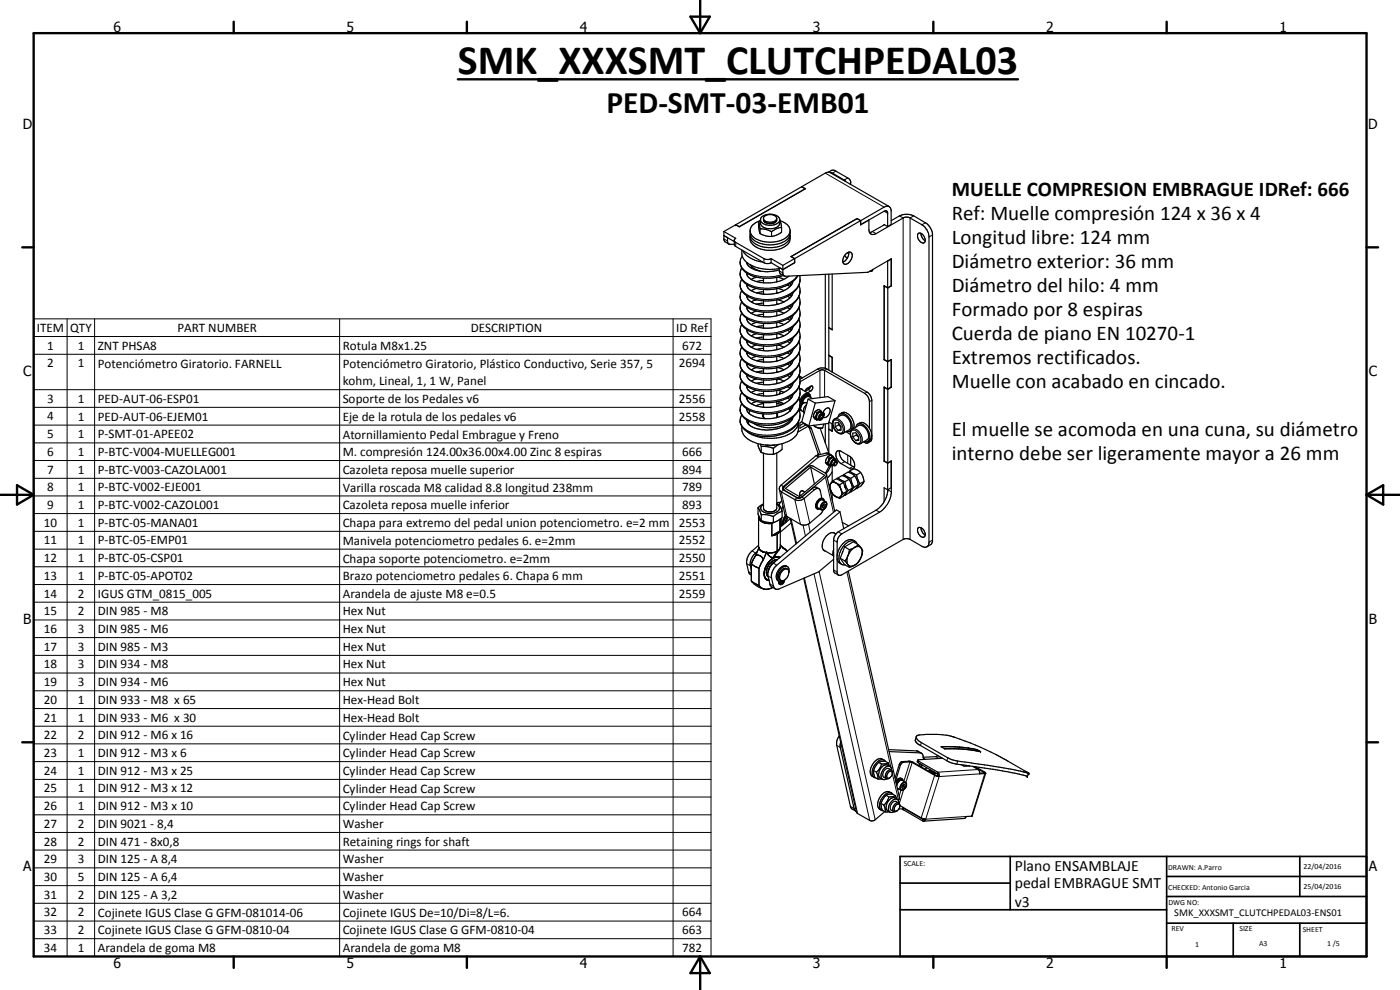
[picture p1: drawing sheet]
<svg xmlns="http://www.w3.org/2000/svg" width="420mm" height="297mm" viewBox="0 0 420 297" stroke-linecap="round" stroke-linejoin="round" font-family="sans-serif">
<defs><g id="words">
<text font-size="12.6" x="137.4" y="22.1">SMK_XXXSMT_CLUTCHPEDAL03</text>
<text font-size="9.4" x="182" y="33.8">PED-SMT-03-EMB01</text>
<g font-size="6.3">
<text x="285.6" y="58.8">MUELLE COMPRESION EMBRAGUE IDRef: 666</text>
<text x="285.6" y="66">Ref: Muelle compresión 124 x 36 x 4</text>
<text x="285.6" y="73.2">Longitud libre: 124 mm</text>
<text x="285.6" y="80.4">Diámetro exterior: 36 mm</text>
<text x="285.6" y="87.6">Diámetro del hilo: 4 mm</text>
<text x="285.6" y="94.8">Formado por 8 espiras</text>
<text x="285.6" y="102">Cuerda de piano EN 10270-1</text>
<text x="285.6" y="109.2">Extremos rectificados.</text>
<text x="285.6" y="116.4">Muelle con acabado en cincado.</text>
<text x="285.6" y="130.8">El muelle se acomoda en una cuna, su diámetro</text>
<text x="285.6" y="138">interno debe ser ligeramente mayor a 26 mm</text>
</g>
<g font-size="4.7">
<text x="304.6" y="261.2">Plano ENSAMBLAJE</text>
<text x="304.6" y="266.6">pedal EMBRAGUE SMT</text>
<text x="304.6" y="272">v3</text>
</g>
<g font-size="4.2">
<text x="34" y="9.6">6</text>
<text x="104" y="9.6">5</text>
<text x="174" y="9.6">4</text>
<text x="244" y="9.6">3</text>
<text x="314" y="9.6">2</text>
<text x="384" y="9.6">1</text>
<text x="6.8" y="38.7">D</text>
<text x="410.6" y="38.7">D</text>
<text x="7" y="112.9">C</text>
<text x="410.8" y="112.9">C</text>
<text x="7" y="187.1">B</text>
<text x="410.8" y="187.1">B</text>
<text x="7" y="261.4">A</text>
<text x="410.8" y="261.4">A</text>
<text x="34" y="290.4">6</text>
<text x="104" y="290.4">5</text>
<text x="174" y="290.4">4</text>
<text x="244" y="290.4">3</text>
<text x="314" y="290.4">2</text>
<text x="384" y="290.4">1</text>
</g>
<g font-size="3.9">
<text x="11" y="99.6">ITEM</text>
<text x="21.1" y="99.6">QTY</text>
<text x="53.2" y="99.6">PART NUMBER</text>
<text x="141.3" y="99.6">DESCRIPTION</text>
<text x="202.9" y="99.7">ID Ref</text>
<text x="14.2" y="104.9">1</text>
<text x="23.3" y="104.9">1</text>
<text x="29.3" y="104.9">ZNT PHSA8</text>
<text x="102.9" y="105">Rotula M8x1.25</text>
<text x="204.7" y="104.9">672</text>
<text x="14.2" y="110.2">2</text>
<text x="23.3" y="110.2">1</text>
<text x="29.3" y="110.3">Potenciómetro Giratorio. FARNELL</text>
<text x="102.9" y="110.3">Potenciómetro Giratorio, Plástico Conductivo, Serie 357, 5</text>
<text x="203.7" y="110.2">2694</text>
<text x="102.9" y="115.7">kohm, Lineal, 1, 1 W, Panel</text>
<text x="14.2" y="120.9">3</text>
<text x="23.3" y="120.9">1</text>
<text x="29.3" y="120.9">PED-AUT-06-ESP01</text>
<text x="102.9" y="120.9">Soporte de los Pedales v6</text>
<text x="203.7" y="120.9">2556</text>
<text x="14.2" y="126.2">4</text>
<text x="14.2" y="131.5">5</text>
<text x="23.3" y="126.2">1</text>
<text x="23.3" y="131.5">1</text>
<text x="29.3" y="126.2">PED-AUT-06-EJEM01</text>
<text x="29.3" y="131.5">P-SMT-01-APEE02</text>
<text x="102.9" y="126.3">Eje de la rotula de los pedales v6</text>
<text x="102.9" y="131.6">Atornillamiento Pedal Embrague y Freno</text>
<text x="203.7" y="126.2">2558</text>
<text x="14.2" y="136.8">6</text>
<text x="23.3" y="136.8">1</text>
<text x="29.3" y="136.8">P-BTC-V004-MUELLEG001</text>
<text x="102.9" y="136.9">M. compresión 124.00x36.00x4.00 Zinc 8 espiras</text>
<text x="204.7" y="136.8">666</text>
<text x="14.2" y="142.1">7</text>
<text x="23.3" y="142.1">1</text>
<text x="29.3" y="142.2">P-BTC-V003-CAZOLA001</text>
<text x="102.9" y="142.2">Cazoleta reposa muelle superior</text>
<text x="204.7" y="142.2">894</text>
<text x="14.2" y="147.4">8</text>
<text x="23.3" y="147.4">1</text>
<text x="29.3" y="147.4">P-BTC-V002-EJE001</text>
<text x="102.9" y="147.5">Varilla roscada M8 calidad 8.8 longitud 238mm</text>
<text x="204.7" y="147.4">789</text>
<text x="14.2" y="152.7">9</text>
<text x="23.3" y="152.7">1</text>
<text x="29.3" y="152.7">P-BTC-V002-CAZOL001</text>
<text x="102.9" y="152.8">Cazoleta reposa muelle inferior</text>
<text x="204.7" y="152.7">893</text>
<text x="13.2" y="158">10</text>
<text x="23.3" y="158">1</text>
<text x="29.3" y="158">P-BTC-05-MANA01</text>
<text x="102.9" y="158.1">Chapa para extremo del pedal union potenciometro. e=2 mm</text>
<text x="203.7" y="158">2553</text>
<text x="13.2" y="163.4">11</text>
<text x="23.3" y="163.4">1</text>
<text x="29.3" y="163.4">P-BTC-05-EMP01</text>
<text x="102.9" y="163.4">Manivela potenciometro pedales 6. e=2mm</text>
<text x="203.7" y="163.4">2552</text>
<text x="13.2" y="168.7">12</text>
<text x="13.2" y="174">13</text>
<text x="23.3" y="168.7">1</text>
<text x="23.3" y="174">1</text>
<text x="29.3" y="168.7">P-BTC-05-CSP01</text>
<text x="29.3" y="174">P-BTC-05-APOT02</text>
<text x="102.9" y="168.8">Chapa soporte potenciometro. e=2mm</text>
<text x="203.7" y="168.7">2550</text>
<text x="203.7" y="174">2551</text>
<text x="13.2" y="179.3">14</text>
<text x="23.3" y="179.3">2</text>
<text x="29.3" y="179.3">IGUS GTM_0815_005</text>
<text x="102.9" y="174.1">Brazo potenciometro pedales 6. Chapa 6 mm</text>
<text x="102.9" y="179.4">Arandela de ajuste M8 e=0.5</text>
<text x="203.7" y="179.3">2559</text>
<text x="13.2" y="184.6">15</text>
<text x="23.3" y="184.6">2</text>
<text x="29.3" y="184.6">DIN 985 - M8</text>
<text x="102.9" y="184.6">Hex Nut</text>
<text x="13.2" y="189.9">16</text>
<text x="23.3" y="189.9">3</text>
<text x="29.3" y="189.9">DIN 985 - M6</text>
<text x="102.9" y="189.9">Hex Nut</text>
<text x="13.2" y="195.2">17</text>
<text x="23.3" y="195.2">3</text>
<text x="29.3" y="195.2">DIN 985 - M3</text>
<text x="102.9" y="195.2">Hex Nut</text>
<text x="13.2" y="200.6">18</text>
<text x="23.3" y="200.6">3</text>
<text x="29.3" y="200.6">DIN 934 - M8</text>
<text x="102.9" y="200.5">Hex Nut</text>
<text x="13.2" y="205.9">19</text>
<text x="23.3" y="205.9">3</text>
<text x="29.3" y="205.9">DIN 934 - M6</text>
<text x="102.9" y="205.9">Hex Nut</text>
<text x="13.2" y="211.2">20</text>
<text x="23.3" y="211.2">1</text>
<text x="29.3" y="211.2">DIN 933 - M8 x 65</text>
<text x="102.9" y="211.2">Hex-Head Bolt</text>
<text x="13.2" y="216.5">21</text>
<text x="13.2" y="221.8">22</text>
<text x="23.3" y="216.5">1</text>
<text x="23.3" y="221.8">2</text>
<text x="29.3" y="216.5">DIN 933 - M6 x 30</text>
<text x="29.3" y="221.8">DIN 912 - M6 x 16</text>
<text x="102.9" y="216.6">Hex-Head Bolt</text>
<text x="102.9" y="221.9">Cylinder Head Cap Screw</text>
<text x="13.2" y="227.1">23</text>
<text x="23.3" y="227.1">1</text>
<text x="29.3" y="227.1">DIN 912 - M3 x 6</text>
<text x="102.9" y="227.2">Cylinder Head Cap Screw</text>
<text x="13.2" y="232.5">24</text>
<text x="23.3" y="232.5">1</text>
<text x="29.3" y="232.5">DIN 912 - M3 x 25</text>
<text x="102.9" y="232.5">Cylinder Head Cap Screw</text>
<text x="13.2" y="237.7">25</text>
<text x="23.3" y="237.7">1</text>
<text x="29.3" y="237.7">DIN 912 - M3 x 12</text>
<text x="102.9" y="237.8">Cylinder Head Cap Screw</text>
<text x="13.2" y="243.1">26</text>
<text x="23.3" y="243.1">1</text>
<text x="29.3" y="243.1">DIN 912 - M3 x 10</text>
<text x="102.9" y="243.2">Cylinder Head Cap Screw</text>
<text x="13.2" y="248.4">27</text>
<text x="23.3" y="248.4">2</text>
<text x="29.3" y="248.4">DIN 9021 - 8,4</text>
<text x="102.9" y="248.5">Washer</text>
<text x="13.2" y="253.7">28</text>
<text x="23.3" y="253.7">2</text>
<text x="29.3" y="253.7">DIN 471 - 8x0,8</text>
<text x="102.9" y="253.8">Retaining rings for shaft</text>
<text x="13.2" y="259">29</text>
<text x="23.3" y="259">3</text>
<text x="29.3" y="259">DIN 125 - A 8,4</text>
<text x="102.9" y="259.1">Washer</text>
<text x="13.2" y="264.3">30</text>
<text x="13.2" y="269.7">31</text>
<text x="23.3" y="264.3">5</text>
<text x="23.3" y="269.7">2</text>
<text x="29.3" y="264.3">DIN 125 - A 6,4</text>
<text x="29.3" y="269.7">DIN 125 - A 3,2</text>
<text x="102.9" y="264.4">Washer</text>
<text x="102.9" y="269.7">Washer</text>
<text x="13.2" y="275">32</text>
<text x="23.3" y="275">2</text>
<text x="29.3" y="275">Cojinete IGUS Clase G GFM-081014-06</text>
<text x="102.9" y="275.1">Cojinete IGUS De=10/Di=8/L=6.</text>
<text x="204.7" y="275">664</text>
<text x="13.2" y="280.3">33</text>
<text x="23.3" y="280.3">2</text>
<text x="29.3" y="280.3">Cojinete IGUS Clase G GFM-0810-04</text>
<text x="102.9" y="280.3">Cojinete IGUS Clase G GFM-0810-04</text>
<text x="204.7" y="280.3">663</text>
<text x="13.2" y="285.6">34</text>
<text x="23.3" y="285.6">1</text>
<text x="29.3" y="285.7">Arandela de goma M8</text>
<text x="102.9" y="285.7">Arandela de goma M8</text>
<text x="204.7" y="285.6">782</text>
</g>
<text font-size="3.1" x="352.4" y="275">SMK_XXXSMT_CLUTCHPEDAL03-ENS01</text>
<g font-size="2.4">
<text x="271.2" y="259.7">SCALE:</text>
<text x="350.6" y="260.9">DRAWN: A.Parro</text>
<text x="391.2" y="260.6">22/04/2016</text>
<text x="350.6" y="267">CHECKED: Antonio Garcia</text>
<text x="391.2" y="266.7">25/04/2016</text>
<text x="350.6" y="271.4">DWG NO:</text>
<text x="351.6" y="279.3">REV</text>
<text x="372" y="279.4">SIZE</text>
<text x="391" y="279.6">SHEET</text>
<text x="358.7" y="284.1">1</text>
<text x="377.9" y="283.8">A3</text>
<text x="398.3" y="283.8">1 /5</text>
</g>
</g></defs>
<g fill="none" stroke="#000" stroke-width=".35">
<path d="M240.6 56l1 .6-19.7 11.4-1.1-.6M240.6 56l1.1 .6-19.8 11.4-1.1-.6M248.6 51.7l1.2-.6 1.1 .3 4 2.3 .4 .7v1M248.7 51.7l18.2 10.3M253.8 54.5l-.3-.4-3.7-2.2-.8-.2-1.1 .1-27.1 15.6M255.3 54.8l-.2 .4M217.2 69.5v2.4l.3 .6 1.2 .7M217.2 69.5l3.6 2-.4 .4v1.6l.4 .5 8.7 5 1.1 .1 .8-.3M220.4 72.5l-3.2-1.8 1.1 .6v1.3l.3 .6 1.8 .1M220.4 72.3l.4 .4 8.7 5 1.1 .2 .8-.3M220.8 67.4l-3.6 2.1M222.6 75a4.7 4.7 0 0 0 3.9 5.1 13.9 13.9 0 0 0 7.4 .5"/>
<path d="M222.7 76.8a3.9 3.9 0 0 0 2.6 5.8l.5 .2a14.4 14.4 0 0 0 9.3-.1M222.9 75.2a7.7 7.7 0 0 0 6 3.5M224.1 78.7a2.41 2.41 0 0 0 1.4 1.7M224.2 78.8l-.1 .1M225.1 79.4l.9 .9 1.2 .7M225.2 70.4a3.9 3.9 0 0 0 3.6 4.4 7.5 7.5 0 0 0 8-2.1l.3-1.8M227.7 66.5l.4 2.2M227.7 66.5v1.4l.4 2.2M228.1 66.2a3.7 3.7 0 0 0-3 4.2 5 5 0 0 0 4.8 3 7.7 7.7 0 0 0 6.8-2l.3-.7 .1-1.5M228.1 68.7l1.7 .1 1.8 .7M228.1 70.1a6.9 6.9 0 0 0 3.5 .9M228.1 68.7v1.4"/>
<path d="M228.2 66.2l-.5 .3M228.2 66.1a3.1 3.1 0 0 0 3.9 1.4l.8-.2a1.49 1.49 0 0 0 1.1-1.2M228.5 65.2a3.9 3.9 0 0 1 5.5 .4v1.4a3.1 3.1 0 0 1-4.1 1.5 2.04 2.04 0 0 1-1.6-2.9zM229.4 64.9a2.4 2.4 0 0 1 3.7 .6 1.77 1.77 0 0 1-2.5 1.6 1.33 1.33 0 0 1-1.3-.7 1.33 1.33 0 0 1 .1-1.5zM231.4 77.6l3.5 2M231.4 78.8l3.5 2.1M231.4 77.6v1.2M231.6 69.5v1.5M233.1 65.5a2.39 2.39 0 0 1-4 .2M234 66l.2 .3M234.2 66.3l.4 1.9M234.2 66.3a3.3 3.3 0 0 1 2.8 3.5 5.5 5.5 0 0 1-5.3 2.8 6.7 6.7 0 0 1-6.4-2.5l-.2-.7"/>
<path d="M234.6 68.2l-1.5 .4-1.5 .9M234.6 68.2v1.4l-1.2 .8-1.8 .6M234.9 79.6v2.5l.5 .7M237.1 70.4a2.95 2.95 0 0 1-2.1 3.1 8.3 8.3 0 0 1-9.5-1.4l-.4-1M237.4 77h.1M237.4 77l1.1 .6M238.5 78.8h.1M238.5 77.6l-3.6 2M238.5 77.6v1.2l-3.6 2.1M238.5 77.6l19.8-11.4v1.2l2.5-1.4v2.8a1.33 1.33 0 0 0 .6 1.4 1.33 1.33 0 0 0 1.5-.1l8.6-4.9 1.4 .1 3.8 2.1a5.1 5.1 0 0 1 2.1 3.4v92.2l-.3 .7-.3 .3M238.5 78.8l-3.6 2.1M238.5 77.6v1.2"/>
<path d="M253.5 76.6l.8 .9M253.8 76.2a1.09 1.09 0 0 1 1.6-.4 1.09 1.09 0 0 1 .2 1.6 1.94 1.94 0 0 1-2.4 1.7 2.21 2.21 0 0 1 .6-2.9zM254.4 75.8l.3 .4M254.7 75.7v.5M254.7 76.2l-.2 .9a2.44 2.44 0 0 1-1.6 1.6M257.2 65.6l1.1 .6M257.2 65.6l-19.8 11.4 1.1 .6M258.3 67.4h.1M258.3 67.4l7-4 .6-.2 .5 .6v4.2M258.3 66.2v1.2M265.3 67.4l1.1 .6M265.4 67.4l-4.4 2.4"/>
<path d="M266.3 78.3l.1 .1M266.4 78.4v30.1M266.9 62l.6 1v4.4l-1.1 .6M266.9 62l-.8-.2-.8 .3-7 4.1M267.4 77.7l-1 .7M267.5 66.2l2.4-1.4a5 5 0 0 1 4.3 0l3.5 2a5 5 0 0 1 2.2 3.3v92.2l-.5 1-1.2 .7M275.5 70.1a1.48 1.48 0 0 1 2.1 1.4v1a1.03 1.03 0 0 1-1 .4 1.03 1.03 0 0 1-.8-.8l-.4-1.1zM276.4 70l.5 1.5 .8 .7M222.6 80.4a3.7 3.7 0 0 0 1.8 5.1M222.6 83.8a3.6 3.6 0 0 0 1.5 5M222.6 87.2a3.8 3.8 0 0 0 2.1 5.3 13.5 13.5 0 0 0 12.4-.6M222.6 90.6a3.8 3.8 0 0 0 2.4 5.4l.4 .2a13.8 13.8 0 0 0 9.6 .1l2.1-1.1"/>
<path d="M222.6 94a3.8 3.8 0 0 0 2.1 5.2 13.5 13.5 0 0 0 10.7 .3l1.7-.8M222.6 97.4a3.8 3.8 0 0 0 2.4 5.4l.4 .2a13.7 13.7 0 0 0 9.6 0l2.1-1M224.1 88.7l.3 .9 1.1 1M224.1 82.3l.1 .2a4 4 0 0 0 2.7 2 11.5 11.5 0 0 0 9.9-1.7M224.1 82v.3M224.1 85.3l.3 1.1 1.1 .8M224.1 92.1a2.25 2.25 0 0 0 1.4 1.9M224.1 95.5a3.4 3.4 0 0 0 3.1 2.6l1.9 .3M224.1 98.9a2.33 2.33 0 0 0 1.4 1.9M224.1 88.8a10.4 10.4 0 0 0 5 1.5M224.4 92.3l-.3 .2M224.4 82.1l-.3 .2"/>
<path d="M224.4 85.5l-.3 .2M224.4 88.9l-.3 .2M224.4 95.7l-.3 .1M224.4 99.1l-.3 .1M224.4 85.5l1.6 .8 3.1 .6M225.5 87.2a8.3 8.3 0 0 0 3.6 1.1M225.5 94l1.7 .7 1.9 .3M225.5 80.4l1.5 .7M225.8 80.2l-.3 .2M227 96.7l-1.5 .7M227 93.3l-1.5 .7M227 89.9l-1.5 .7"/>
<path d="M227 86.5l-1.5 .7M227 83.1l-1.5 .7M227.2 81l1 .4M227.3 81l-.3 .1M229.1 83.5v1.4M229.1 86.9v1.4M229.1 90.3v1.4M229.1 93.6v1.4M229.1 97v1.4M229.1 84.2l-2.1 .3M229.1 87.5l-2.1 .4M229.1 90.9l-2.1 .4"/>
<path d="M229.1 94.3l-2.1 .4M229.1 97.7l-2.1 .3M233.1 90l-4 .3M233.1 83.2v1.4M233.1 86.6v1.4M233.1 90v1.4M233.1 93.4v1.3M233.1 96.8v1.3M233.1 84.4l.4 .1M233.1 87.8l.4 .1M233.1 91.2l.4 .1M233.1 94.6l.4 .1"/>
<path d="M233.1 98h.4M233.5 96.7l1.8 .7M233.5 93.3l1.8 .7M233.5 89.9l1.8 .7M233.5 86.5l1.8 .7M233.5 83.1l1.8 .7M233.9 80.9a11.4 11.4 0 0 1-6.9 .2M234.9 80.9l-1-.6 .1 1.6 1.4 .9M235.4 82.8l25.1-1.1 7-4.1v8.2M236.3 85.5l.8 .4M236.3 88.9l.8 .4M236.3 92.3l.8 .4"/>
<path d="M236.3 95.7l.8 .4M236.3 99.1l.8 .4M237.1 98.6l.4 .5M237.1 95.2l.4 .5M237.1 91.9l.4 .4M237.1 88.5l.4 .4M237.1 85.1l.4 .4M238 91.2a6.4 6.4 0 0 1-4.8 3.5l-1.3 .3h-2.8M238 98a6.6 6.6 0 0 1-5.1 3.6l-3.8 .3M238 94.6a6.1 6.1 0 0 1-4.8 3.5l-1.6 .3h-2.5M238 87.8a6.5 6.5 0 0 1-5.1 3.6 10.8 10.8 0 0 1-7.4-.8M238 84.4a6.8 6.8 0 0 1-5.8 3.7l-3.1 .2"/>
<path d="M238.1 87.8l-2.2 1.4-2.8 .8M239.5 82.7a9.6 9.6 0 0 1-7 4l-3.4 .2M239.8 95.7a4.5 4.5 0 0 1 0 3.3M239.8 85.5a5.1 5.1 0 0 1-2.7 6.4M239.8 88.9a5.1 5.1 0 0 1-2.7 6.3M239.8 92.3a4.5 4.5 0 0 1 0 3.3M239.8 99.1a5.3 5.3 0 0 1-2.7 6.4M239.8 95.6a6.9 6.9 0 0 1-2.7 3.1M239.8 99a6.6 6.6 0 0 1-2.7 3M240 82.7a5.1 5.1 0 0 1-1.9 5.1M247.7 82.3v28.2M248.7 98.3l1.1 .6"/>
<path d="M248.7 82.3v24.3l1.1 .6v4.4M249.8 82.2v16.8l-1-.7M261.9 80.8l-.3 .6-.5-.1M267.5 85.8h.1M267.5 85.8l-1.1 .6-1.1-.6v22.1M267.5 85.8l-1.1 .6-1-.6v22.1l1 .6M222.6 100.8a3.5 3.5 0 0 0 1.4 4.8 10.5 10.5 0 0 0 5 1.6l4-.2 2-.5 2.1-1M222.6 104.2a4.1 4.1 0 0 0 2.8 5.6 14 14 0 0 0 11.7-1M222.6 107.6a3.5 3.5 0 0 0 1.7 5 13 13 0 0 0 10.7 .6l2.1-1M222.6 111a3.8 3.8 0 0 0 2.1 5.2 13.5 13.5 0 0 0 12.4-.6M222.6 114.3a3.8 3.8 0 0 0 2.4 5.5l.4 .1a13.8 13.8 0 0 0 9.6 .1l2.1-1M222.6 117.7a3.8 3.8 0 0 0 2.1 5.3 13.5 13.5 0 0 0 10.7 .2l1.3-.6"/>
<path d="M224.1 102.3a4 4 0 0 0 4 2.8l1 .1M224.1 105.7a3.7 3.7 0 0 0 3.4 2.7l1.6 .2M224.1 109.1a2.17 2.17 0 0 0 1.4 1.9M224.1 112.5a3.4 3.4 0 0 0 2.5 2.4l2.5 .5M224.1 115.9a3.9 3.9 0 0 0 3.7 2.7l1.3 .2M224.1 119.3a2.31 2.31 0 0 0 1.4 1.9M224.4 102.5l-.3 .2M224.4 105.9l-.3 .1M224.4 109.3l-.3 .1M224.4 112.6l-.3 .2M224.4 116l-.3 .2M224.4 119.4l-.3 .2"/>
<path d="M225.5 111l1.1 .5 2.5 .5M225.5 100.8l1.1 .5 2.5 .6M227 117.1l-1.5 .6M227 113.7l-1.5 .6M227 110.3l-1.5 .7M227 106.9l-1.5 .7M227 103.5l-1.5 .7M227 100.1l-1.5 .7M229.1 100.5v1.4M229.1 103.8v1.4M229.1 107.2v1.4M229.1 110.6v1.4"/>
<path d="M229.1 114v1.4M229.1 117.4v1.4M229.1 101.1l-2.1 .3M229.1 104.5l-2.1 .3M229.1 107.9l-2.1 .3M229.1 111.3l-2.1 .3M229.1 114.7l-2.1 .3M229.1 118.1l-2.1 .3M233.1 100.2v1.3M233.1 103.5v1.4M233.1 107v1.3M233.1 110.4v1.3"/>
<path d="M233.1 113.7v1.4M233.1 117.1v1.4M233.1 101.4h.4M233.1 104.8h.4M233.1 108.2h.4M233.1 111.5l.4 .1M233.1 114.9l.4 .1M233.1 118.3l.4 .1M233.4 113.7l-.3 .4M233.5 117.1l1.8 .6M233.5 113.7l1.8 .6M233.5 110.3l1.8 .7"/>
<path d="M233.5 106.9l1.8 .7M233.5 103.5l1.8 .7M233.5 100.1l1.8 .7M233.9 118.3l-2 .4-2.8 .1M234.3 117.3l-.5 1M235.1 117.6l-.2 .3M236.3 102.5l.8 .4M236.3 105.9l.8 .4M236.3 109.3l.8 .4M236.3 112.6l.8 .5M236.3 116l.8 .5M236.3 119.4l.8 .5"/>
<path d="M237.1 119l.4 .4M237.1 115.6l.4 .4M237.1 112.2l.4 .4M237.1 108.8l.4 .5M237.1 105.5l.4 .4M237.1 102l.4 .5M237.4 116.1l-.5 .3M238 101.3a6.7 6.7 0 0 1-5.4 3.7l-2.1 .3-1.4-.1M238 118.3a6.1 6.1 0 0 1-4.8 3.5l-1.6 .4h-2.5M238 114.9a5.9 5.9 0 0 1-4.1 3.4M238 111.5l-.2 .6a7.5 7.5 0 0 1-5.2 3.1l-3.5 .2M238 108.1a6.8 6.8 0 0 1-5.8 3.8l-3.1 .1"/>
<path d="M238 104.8a6.2 6.2 0 0 1-4.4 3.4l-2.4 .4h-2.1M239.8 112.6a5.1 5.1 0 0 1-2.7 6.4M239.8 119.4a5.5 5.5 0 0 1-3.5 6.8 14.1 14.1 0 0 1-9.7 1l-1.9-.8M239.8 102.5a5.2 5.2 0 0 1-2.7 6.3M239.8 105.9a5.2 5.2 0 0 1-2.7 6.3M239.8 109.3a5.1 5.1 0 0 1-2.7 6.3M239.8 116a5.2 5.2 0 0 1-3.1 6.6M239.8 112.7l1 .6M240.1 113.8l5.3-3.1a2.78 2.78 0 0 1 2.8 0l12 6.9a3.2 3.2 0 0 1 1.5 2.5v11.4l-.2 .7-1 .7M240.1 114.6l6-3.5 .8-.1 12.6 7a3.2 3.2 0 0 1 1.4 2.5v8M240.2 116.6h-.2M240.2 116.6l.7 .4"/>
<path d="M240.2 116.6h.1M240.2 116.6l2.6 1.5M240.7 113.4l-.7 .1M242.5 119.8l-1.9 6.8 2.1 1.2M242.5 119.8l6-.8 2.1 1.2M242.5 119.8l2.2 1.1M242.6 116.3l-.1 .7M242.8 118.1l.4 .8M242.8 118.1a2.47 2.47 0 0 0-2.8 2.2M243 118.7l-.4-.3a2.62 2.62 0 0 0-2.2 3.3M243 118.7l.2 .2M243 118.7l-.4-.1a2.77 2.77 0 0 0-2 2.9"/>
<path d="M243.2 118.8l-.3-.4a2.2 2.2 0 0 0-2.6 2.3l.1 1.1M243.2 116l-.4 .8-1.2 .7 .5-.9 1.2-.7 .6 .1v.6a2.07 2.07 0 0 1-1.6 1.3M243.2 118.9l.2 .5M243.8 119.6l-1-.6a1.92 1.92 0 0 0-1.9 2.1M248.7 106.7v4.3M248.7 106.7l1.1 .6M248.8 106.6l-.1 .1M265.3 107.9l1.1 .6M265.4 116.2v22.1l1 .6M265.4 116.2h.1M265.4 116.2l1 .6M265.4 107.9h-.1"/>
<path d="M266.4 108.5v8.3M266.4 116.8l-1.1-.7v22.3M266.4 108.5l1.1-.6v8.3M266.4 116.8v22.1M267.4 116.2h.1M267.4 107.9l-1 .6M267.5 116.1l-1.1 .7M267.5 116.2l-1.1 .6M222.6 121.2a3.7 3.7 0 0 0 2.1 5.2M224.1 122.7l.1 .6 .6 .7 1.8 1.1 2.5 .5 3.1-.1a9.3 9.3 0 0 0 5-2.3M224.1 126a3.8 3.8 0 0 0 3.7 2.8 10.2 10.2 0 0 0 9.8-2.8M224.4 122.8l-.3 .2"/>
<path d="M224.6 126.4l.1 1M225.1 123.2l-.4 .8M225.5 121.2l1.4 .6 2.2 .4M227 120.5l-1.5 .7M227.5 133.1v.8l1 1.9M228.2 133.3l.3 .7M228.5 134v1.8M228.5 135.8l1.8 .5h1.8M228.5 134h1.8l1.8 .5M229 124.2l-.1 .8 .8 .6M229.1 120.8v1.4M229.1 124.2v1"/>
<path d="M229.1 121l-2.2 .8M229.9 133.5l2.2 .1M232.1 133.6h.1M232.1 134.5v1.8M232.6 133.5l-.5 .1M233.1 135.9v16.5a1.53 1.53 0 0 1-1.5 1.2l-1.3-.1-.8-.3-.4-.5v-16.7M233.1 120.5v1.4M233.1 124v1.2M233.1 124l.3 .6-.4 .7M233.1 121l1.5 .5M233.1 135.9l-1 .4M233.5 120.4l.9 .4"/>
<path d="M233.7 120.5v.7M233.8 133.3l-1.7 1.2M234.4 120.8l.9 .4M234.4 120.8v.6M234.7 133.1v1.7l-1.6 1.1M234.9 120.9l-.1 .4M236.7 122.7l.4 .5M237.1 122.4l.4 .4M237.4 125.6a7.8 7.8 0 0 1-7.7 2.7l-2.2-.6-1.4-.7M237.6 125.4v.6M238 125.1l-.4 .9M238 121.7l-.8 1.5"/>
<path d="M239.6 127a6.5 6.5 0 0 1-5.8 4.3 12.4 12.4 0 0 1-9.6-1.8M239.6 126.6v2.5a6.2 6.2 0 0 1-5.1 4.1 11.5 11.5 0 0 1-11.2-2.5l-.6-1.2-.1-1.6M239.8 122.8a5.7 5.7 0 0 1-3.9 7l-3.3 1-3.6 .2a7.4 7.4 0 0 1-6.8-3.9 3.5 3.5 0 0 1 .4-2.6M240 122.2l-.1 1.1M240.1 121.8l.2 .3-.3-.1M240.6 126.5l-.5 .4v1.6l1.7-1M241.1 127l.7 .4M241.1 126.9v.1M241.1 127l-1 .7M241.5 127.1l.3 .4M241.8 127.5l1 .7 2.9 8.3M242.1 121.5a2.12 2.12 0 0 0-.8 2.5"/>
<path d="M242.2 121a1.44 1.44 0 0 0-1.7 .5 1.44 1.44 0 0 0 .1 1.7l.6 .4M242.2 127.5l1.3 1.2 2.7 7.7M242.5 127.9l-3.1 1.8M244.1 125l.5 .8 .5 .2 .5-.1M244.1 125l.4 .3M244.3 127.6l.8 .7a1.98 1.98 0 0 0 1.8 0M244.5 125.3l.6 .7M244.6 123.5l-.5 1.5M244.6 123.5l.5 .3M244.7 120.9l-2 6.9M244.9 136.7l-10.5 8.9a1.18 1.18 0 0 0 .1 2l4 2.3a2.61 2.61 0 0 0 2.8-.3l3.4-2.8 .5-.2h.6M244.9 136.7l.7 .4"/>
<path d="M245.1 123.8l-.6 1.5M245.6 136.1l-.2 .5M245.6 137.1l-10.5 8.9-.2 .6 .3 .4 4.4 2.5 .9-.2 3.7-3.1h.7l.9 .4M246.2 128.5l2.6 7.6M246.2 124.5l.3-.1a.72 .72 0 0 1 .4 .8 .72 .72 0 0 1-.7 .5 .68 .68 0 0 1 0-1.2zM246.2 123.1l.6 .8M246.2 123.1l-1.1 .7M246.2 123.1l-.4-.2-1.2 .6M246.5 124.5h.2a.65 .65 0 0 1 0 .7 .65 .65 0 0 1-.6 .3v-.6zM246.9 124a1.82 1.82 0 0 1 1.8-1.6 1.77 1.77 0 0 1 .1 1.9 1.77 1.77 0 0 1-1.7 .9M246.9 124a1.33 1.33 0 0 0-1 2.1M246.9 128.3h.1"/>
<path d="M246.9 124l.3 .2M247 123.8l.3 .2M247 124l-.5-.3a1.3 1.3 0 0 0-1.2 2l.6 .3M247.2 124.2v.2M247.2 127.3l-.3 1M247.2 124.4a1.52 1.52 0 0 1-1.3 1.7M247.3 124l.1 .2M247.3 124l-.2 .2M247.4 124.2l-.2 .2M247.4 124.2l-.2 .6M247.7 127.2v5.7M247.7 138.7l1.1 1"/>
<path d="M247.7 138.7l.5 .2M248.2 138.9l.6 .8M248.3 137.2l-.6 1.5M248.3 137.2l.5 .3M248.7 126.8v1.9l1.1 .6M248.7 128.8v7M248.8 128.8h-.1M248.8 126.6l1.1 .7M248.8 137.5l-.6 1.4M249 139.7l-1.3 2.3M249.2 139.6l-.4 .1M249.3 136.4l-.9-.5h-.4l-3.1 .8"/>
<path d="M249.4 139.6l-1.5 2.5M249.4 139.6h.7M249.6 136.7l-.7-.4-3.3 .8M249.8 127.2v2.2l-1.1-.6M249.8 139.8v4.6M249.9 136.8l.6 .8M249.9 136.8l-1.1 .7M249.9 136.8a1.31 1.31 0 0 0-1.6 .4M250.2 125.9l2.2-1.3a2.77 2.77 0 0 1 2.9 2.3 1.89 1.89 0 0 1-.4 2l-2.3 1.3-1-.3-.7-.5-.8-1.2-.2-1.6zM250.3 139.7h.4M250.6 120.2l-1.9 6.8-6 .8M250.6 120.2l-5.9 .7"/>
<path d="M250.6 137.7l-.5-.3a1.31 1.31 0 0 0-1.1 2l.5 .3M250.6 128.1v-1.2l.9-.1 .9 1.1v1.2l-.9 .1M250.6 128.1l.9 1.1M250.6 137.7a1.39 1.39 0 0 0-1.2 1.9M250.6 137.7l.3 .6M250.8 139.6l-.1 .1M250.9 138.4a.92 .92 0 0 0-.6 1.3M250.9 138.4l.3 .1v.4l-.6 .8M251.1 138.4l-.6-.3a.85 .85 0 0 0-.8 1.3l.6 .3M251.2 135.5l.3-.2h.7l2.7 1.6a2.91 2.91 0 0 1 1.3 3.6l-.6 .3-.4-.1-2.8-1.6a2.91 2.91 0 0 1-1.2-3.6zM251.2 138.8l-.1-.2a.63 .63 0 0 0-.6 .4 .63 .63 0 0 0 .1 .7M251.2 138.8v.1"/>
<path d="M251.5 125.1a1.4 1.4 0 0 1 1.1-1.1 1.4 1.4 0 0 1 1.4 .6 4.1 4.1 0 0 1 1.6 4.3M251.7 127.5l.7 .7M251.7 127.5l-1.1 .6M251.7 127.1v.4M252 135.3a3.1 3.1 0 0 0 1.5 3.2l2.9 1.6M252.1 124.2a2.32 2.32 0 0 1 3.5 1.3 3.7 3.7 0 0 1 .5 3.1M252.4 128.7l-.9 .5M253.9 129.5l1.3 .8M255.3 137.2v2.4M255.3 129.2l-.5 .3-.8-.1M255.3 129.2l-.2 .2M255.5 129l2.2-1.4a2.92 2.92 0 0 1 3 3l-.1 .8-.2 .5-2.1 1.2a2.51 2.51 0 0 1-3-2.2v-1.6"/>
<path d="M255.5 129l-.2 .3M255.9 131.1v-1.1l.9-.2 .9 1.2v1.1l-.9 .1M255.9 131.1l.9 1.1M256.9 128.1a1.44 1.44 0 0 1 1.2-1.1 1.44 1.44 0 0 1 1.5 .8 3.6 3.6 0 0 1 1 4.5l-.7 .3-.5-.1M257 130.5l.7 .8M257 130.5l-1.1 .6M257.1 130.2l-.1 .3M257.5 127.2a2.29 2.29 0 0 1 3.4 1.2 2.49 2.49 0 0 1-.5 4M257.7 131.7l-.9 .5M259.2 132.6l.8 .4 .5-.2M260.9 132.1l-.4 .7M265.3 138.4l1.1 .6"/>
<path d="M265.5 138.3l-.2 .1M266.4 139v8.5M266.4 138.9l1.1-.6v9.7a7.8 7.8 0 0 1-3.5 5.7l-11.4 6.5-.7 .6-.7 1.5v4.3M267.4 138.3l-1 .7M227.5 152.3l1 2.1M227.5 152.3v1.8l.2 .8M227.7 155.4a3.4 3.4 0 0 0 3.9 1.7M227.7 154.9v9.5M227.7 154.9l.8 1.3M228.5 154.4a7.5 7.5 0 0 1 3.6 .6M228.5 156.2a7.5 7.5 0 0 0 3.6 .6M228.5 154.4v1.8"/>
<path d="M229.1 151.3a1.27 1.27 0 0 0-.8 1.3 1.27 1.27 0 0 0 1.1 1.2 3.3 3.3 0 0 0 4.5-1.2l-.1-.7-.7-.6M229.1 151.2l-1.6 1.1M231.6 157.1v3.6M232.1 155v1.8M232.2 156.8l-.6 .3M233.1 151.1l.7 .3M233.6 159.9l-1.2 .7M233.8 151.4l.8 1.7M233.8 159.7l-.1 .2M233.8 159.8l-.6 .4M233.9 146.8l1.8 7.8 4.5 2.7a2.63 2.63 0 0 0 2.8-.3l3.3-2.8 .7-1.2M234.1 155.8v3.5"/>
<path d="M234.1 159.3l-.3 .4M234.1 159.3l-2.5 1.4M234.1 159.3l-.3 .5M234.1 150.8l-1 .1M234.2 155.7v8.3l-.3 .8M234.6 155.4v2.4M234.6 153.1l.1 .4M234.6 150.2l-.8 1.2M234.7 153.5l-1.3 .5-1.3 1M234.7 153.5v1.7l-1.3 1.1-1.3 .5M235 151.8l-.4 1.3M235.2 146.7v.3"/>
<path d="M235.7 154.6l-.7 1.5-.2 1.5M235.7 146.6l7.6-6.4 4.2 2.4-7.6 6.4zM235.9 154.7l-.8 1.6-.2 1.2M236 154.9l-.6 1-.3 1.5M236.3 155.1l-.8 1.9M236.5 155.2l-.6 1.5M237.1 155.5l1.8 7.7M237.2 155.6l-3 2.6M237.4 156.9l-3.2 2.8M240 148.5l.3 .2M240 148.5l.1 .1M240.1 148.6l.2 .1"/>
<path d="M240.7 147.2l.8 .5M241 147.4l-.1-.1a.86 .86 0 0 0-.9 1.2M243.3 140.2l1.1 5M245.8 146.6l.4 .6 .5 2.3M245.9 150.2l.8-.3 1.1 .6a1.55 1.55 0 0 1 .1 1.7 1.55 1.55 0 0 1-1.4 .8l-1-.6a1.46 1.46 0 0 1 .4-2.2zM246.7 149.5a2.06 2.06 0 0 0-1.6 3.1l.2 .1M246.7 149.5l.4 .2 .3 .6M246.8 152.2l.4 .2M247 149.6a2.09 2.09 0 0 0-1.8 3.1h.8M247.2 151.7l-.4 .3M247.2 151.7l.4 .2M247.2 151.3v.4"/>
<path d="M247.6 151.9l.1-.6-.4-.1-.5 .4-.1 .7 .5 .1M247.6 151.9l-.4 .5M247.7 142l-3.6-2.1-.4-.2-.8 .2-7.4 6.1-.3 .7M247.7 142l.2 .1M247.9 142.1l.2 .5-.4 .6-7.1 6-.8 .2-.7-.1-3.6-2.1-.3-.5M248.1 142.4l2.4 11M249.3 145.1l-.3 .6 .8 2.3v2.1M249.3 145.1a2.83 2.83 0 0 0 .9 3.4M249.5 144.9l-.2 .2M249.8 141.6l-1.5 1.8M249.8 148.1l.8 .7M250 144.2l-.5 .7"/>
<path d="M250 144.2l.6 .6M250 144.2l1.1-.6 2 1.2M250.1 159.8l.8 .4M250.3 148.6l.3 .2M250.6 144.8l1.4 .6M250.6 144.8l-.8-.1-.3 .2M250.6 148.8l.8 .5M250.9 144.9l1.4 1.6M251.1 149.1l.3 .1M251.4 149.3l.6 .2M251.5 143.4l1.2-.7 1.5 .6 .6 .5M251.5 143.4l1.1 .8 1 .3"/>
<path d="M251.5 143.4l-.3 .3M252 145.4l.3 1.1M252.1 153.6l-19 16a4.4 4.4 0 0 0-1.5 3.8l.5 2.4a1.13 1.13 0 0 0 1.5 1l12.1-5.2 4.5-3.8M252.1 153.6l-1.1-.6-18.9 16-1 1.1-.5 1.1M252.1 153.6l1.1 5M252.3 146.5l.1 .3M252.3 149l-.3 .5M252.3 149l-.9 .2M252.4 146.8l.7 1.2M252.4 146.8l.2 1-.2 1.1M252.4 148.9l-.1 .1M252.8 156.7l1.9 1.1"/>
<path d="M253.1 148l-.7 .9M253.1 144.8l1 2.6M253.1 144.8l-1.1 .6M253.3 142.4l1.2-.8 2 1.2M253.3 142.4l2 1.1M253.3 142.4l-.4 .3M253.3 148.5l.3 .1M253.4 145.7l.2 .2M253.5 145.8l.2 .6M253.6 146l.1 .3M253.6 144.5l.3 1.4 .7 1.3M254.1 147.4l-1 1.5-1.1 .6"/>
<path d="M254.1 147.4l-1 .6M254.6 147.2l-1 1.4M254.8 143.8l.8 1.6 .2 1.1M254.8 143.8l-1.2 .7M255 141.3l1.2-.7 1 .4 1.1 .8M255 141.3l.7 .6 1.4 .6M255 141.3l-.3 .4M255.1 147.5l.2 .1M255.3 143.5l.3 1.1 .8 1.5M255.8 146.5l-1 1.4-1.2 .7M255.8 146.5l-1.2 .7M256.4 146.1l-1.1 1.5"/>
<path d="M256.5 142.8l.8 1.6 .2 1.1M256.5 142.8l-1.2 .7M256.9 146.5l.2 .1M257.1 142.5l.2 1.1 .8 1.5M257.5 145.5l-1 1.4-1.2 .7M257.5 145.5l-1.1 .6M258.1 145.1l-1 1.5M258.3 141.8l.7 1.2 .3 1.4M258.3 141.8l-1.2 .7M259.3 144.4l-1 1.5-1.2 .7M259.3 144.4l-1.2 .7M266.4 146.9l-1.1-.6v4.2"/>
<path d="M266.4 146.9a7.9 7.9 0 0 1-3.5 6.2l-11.3 6.5-.7 .6-.6 .9-.1 1v9.2l.2 .5 1.3 .8M267.5 146.3l-1.1 .6M275.5 158.4a1.78 1.78 0 0 1 1.8 .8 1.78 1.78 0 0 1-.1 2 2.09 2.09 0 0 1-1.7-2.8zM276.4 158.3l.5 1.5 .8 .7M225.5 169.2l1 .7 1.3 .6M225.5 169.2v5.1M225.5 174.3l2.3 1.3M225.5 174.3l1.7 1.6 2.1 .8M226.8 166.6a1.85 1.85 0 0 1 2.3 1.3M226.8 166.6l-1.3 2.6M227.3 165.5a4.8 4.8 0 0 0-2.1 4.3l.3 1.4M227.7 163.6l-2 1.7a4.2 4.2 0 0 0-1.6 3.9l.6 2.6 .8 .8"/>
<path d="M227.8 170.5v5.1M227.8 175.6a2.92 2.92 0 0 0 4.1 .7M227.9 164.8l-.1-.5-1 2.3M227.9 164.8l.2 .2M227.9 164.8l1.1 .9 .7 .1M228.1 165l1.6 .8M228.1 165l.8 .6 .8 .2M229.1 167.9l-1.3 2.6M229.3 172.1l.1 .7M229.4 172.1h-.1M229.4 172.8l.4 .9 .4 .3M229.4 172.9l.6 1"/>
<path d="M229.4 172.3l.4 1.2M229.4 171.2l-.1 .9M229.4 171.3v1.6M229.5 171.2l-.1 1.6 .6 .9M229.7 170.3l-.3 1.1M229.8 170.1l-.2 .4M230 173.7l.5 .2M230 171.7l.5 .1M230 171.7l.4 1.2M230 173.9l.2 .1M230.1 173.9l.7 .2M230.1 165.9l1.4 1.4 .6-.1"/>
<path d="M230.1 165.6l-.4 .2M230.1 165.6v.3M230.1 165.6l-1 2.3M230.2 173.9h.3M230.2 174l.6 .2M230.4 172.9l.1 .1M230.5 173.9l.2 .1M230.5 170l-.5 1.7M230.7 168.7l-1.1 2.1M231 168.4l-.4 .4M231.3 168l-.9 1.1-.7 1.3M231.6 168.5a3.7 3.7 0 0 0-1.3 4.3"/>
<path d="M231.6 168.5l-1 1.2M232.2 168.1l-.6 .4M232.4 160.6l-.8 .1M232.6 168.6a4.1 4.1 0 0 0-2.1 4.2l.6 2.7 1.6 1.2M232.7 168l-.5 .1M232.9 167.2l1.1 .2M232.9 167.2l-1.8 1M232.9 167.2a4.7 4.7 0 0 0-2.9 2.5M233 167l-.6 .3M233.2 168l-1 .1M233.2 160.2v5.2M233.2 160.2l-.8 .4"/>
<path d="M233.2 165.4l-1.4 .5h-1.7M233.2 165.4l-1.1 1.8M233.8 174.4v.7l.3 .3M233.9 164.8l-.7 .6M234 167.2l.1 .1a2.15 2.15 0 0 0-2.7 .6M234 164.8l-1.9 2.4M234.2 163.4l.8 1.1 .6 .3 .7 .6M234.3 174.9l.1 .1M234.3 174.2l.2 .1M234.4 175v.4h-.3M234.5 174.3l-.2 .6M234.5 174.3h.5"/>
<path d="M234.6 164l1.4 1.1M234.6 174.7l-.1 .4 .3 .2M234.6 174.7l.3 .1M234.8 174.3l-.2 .4M234.9 174.8l-.1 .5M235 174.3l.1 .2-.2 .3M235.4 174l-.2 .9-.4 .4M236.3 170a2.19 2.19 0 0 0-2.9 1.4 2.06 2.06 0 0 0 .4 3M236.3 170.8a1.46 1.46 0 0 0-2.1 .6 1.9 1.9 0 0 0-.2 2.6l.3 .2M236.3 170.8a2.21 2.21 0 0 0-2.3 2.3l.3 1.1M236.3 170.8l.4 .5 .1 .5M236.8 171.8a1.25 1.25 0 0 0-1.2-1.9 3.4 3.4 0 0 0-2.1 4.2l.5 .4 .1 .9"/>
<path d="M236.8 171.8a3 3 0 0 1-1.8 2.5M241.2 173.5l15.8 70.2 .4 .4 3.6 2.1 .9 .1 .6-.2 3-2.6M247.1 165l2.9 1.7M250.1 166.5l.1 .3M250.2 164.8l-.2 1.1 .2 1.1M250.2 165.8l-.1 .4M250.6 160.1a1.87 1.87 0 0 0-2.6 .7 3.6 3.6 0 0 0-.8 4.3l.5 .3M252.2 167.5l1.3 1.9 1.4 .8M252.2 167.5l1.4 .8M252.9 165.5l-.1 .4M253.5 164.1l1.4 .8M253.5 164.1l-1.3 3.4"/>
<path d="M253.6 168.3l.9 1.1M254.5 169.4l.4 .8M254.5 169.4l.8 .5 .9-.2M254.6 171.3l15.3 68.1-.3 .7M254.6 166.3l-1 2M254.7 166.4a3.1 3.1 0 0 0-.2 3M254.9 164.9l-.3 1.4M256.4 164.3l.9-.3 1 .3M256.4 164.3l-1.1 1-.6 1.1M256.4 164.3l-1.5 .6M256.6 162.4a2.78 2.78 0 0 0-4.1 1.2 4.4 4.4 0 0 0-.7 5.2l.8 .5M257.1 169.2l-2.2 1"/>
<path d="M257.2 163.2a2.13 2.13 0 0 0-3.6 .2 5.8 5.8 0 0 0-1.6 5.2l.8 .8 .8 .1M257.6 163.4l-1.2 .9M257.6 163.4l.7 .8M257.6 163.4l-1.5-.8-2.6 1.5M258.1 167.9l-1 1.3M258.3 164.2l.2 .3M258.5 164.5a2.19 2.19 0 0 1 0 2.6M258.5 164.5l.3 1.1-.3 1.5M258.5 167.1l-.4 .8M278.2 164l-.5 .2-.8-.2-3.8-2.2-1.6-.1-19.3 10.9-.7-.1-.3-.6v-4.3M251.9 220.7l-.7 1.5-.1 1.4 4.1 18.3 .4 .8 1.3 .7M252.3 222.6l-.1 1.7 4.2 18.5 .6 .7"/>
<path d="M262.2 231.2v1a1.83 1.83 0 0 0 1.3 1.6M262.2 231.2l.8 .5M262.3 233.3l.5 .1M263 231.7l.5 2.1M263.7 228.8l-1.1 1.4-.4 1M263.7 228.8l.6-.3a2.4 2.4 0 0 1 2.2 .4M263.7 228.8l.9 .4M264.6 229.2l-.8 1.6-.8 .9M264.6 233.7l-1.1 .1M265.2 233.2l.8 .4M265.3 228.1a2.07 2.07 0 0 0-3.2 .9 2.97 2.97 0 0 0-.3 3.9l.5 .4M265.3 228a3.3 3.3 0 0 0-3.5 3.3v1.1l.5 .9"/>
<path d="M265.3 228l.4 .4M265.9 238.6l-1.1 1.4-.4 1M265.9 238.6l.4-.2a2.58 2.58 0 0 1 2.5 .4M265.9 238.6l.9 .5M266.5 228.9l.4 .9M266.5 228.9l-1.9 .3M266.7 224.9l8.6 .4 1.3 .7M266.7 230.6l.8 .4M266.8 239.1l-.6 1.4-1 1.1M266.8 225.5l9.8 .5M267 233.4l-1 .2M267.1 230a1.86 1.86 0 0 0-3 1 1.72 1.72 0 0 0 .8 2.8"/>
<path d="M267.1 230a2.2 2.2 0 0 0-2.5 1.9 1.21 1.21 0 0 0-.2 1.3 1.21 1.21 0 0 0 1.1 .7l.6-.2M267.1 230l.3 .3 .1 .8M267.5 231a1.65 1.65 0 0 1-.6 2.4M267.5 231a1.72 1.72 0 0 0-1.5 2.6M267.6 237.9a2.12 2.12 0 0 0-2.5 1.1 2.9 2.9 0 0 0-.5 4.1M267.6 237.9a2.55 2.55 0 0 0-3.7 1.6 2.42 2.42 0 0 0 .7 3.6M267.6 237.9l.3 .4M267.8 231.8a.8 .8 0 0 0-.9-.4 .8 .8 0 0 0-.6 .8l-.2 .5a.55 .55 0 0 0 .1 .7 .55 .55 0 0 0 .7 0M268.8 238.8l.3 .9M268.8 238.8l-2 .3M269.1 235.7a1.58 1.58 0 0 1 1.7-1.6l1 .6a1.54 1.54 0 0 1 0 1.7 1.54 1.54 0 0 1-1.5 .7l-1-.7M269.3 239.8a2.67 2.67 0 0 0-2.7 2.6l.1 .8 .4 .5"/>
<path d="M269.3 239.8l.5 1.1M269.3 239.8a1.89 1.89 0 0 0-3 1.1 1.74 1.74 0 0 0 .8 2.8M269.4 236.7h.1M269.5 236.7l-.1 .1M269.5 236.7h.3M270.7 233.6a1.61 1.61 0 0 0-1.8 1.1M270.7 233.6l-.4-.1-.6 .1-.9 .8M270.7 233.6l.3 .5M270.8 234a1.27 1.27 0 0 0-1.9 .9M271 235.9l.5 .3M271 235.9l-.3 .2M271.1 235.5l-.1 .4"/>
<path d="M271.1 234.4l-.1-.2a1.3 1.3 0 0 0-1.9 1v.3M271.3 235.3l.3 .2M271.6 235.5l-.3-.2-.5 .4-.1 .6 .3 .3 .5-.4M271.6 235.5l-.1 .7M275 221l-.3 1.2 1 1.2 9.1 5.2 3.4 .8a150.8 150.8 0 0 1 20.1 3.5M275.5 228.1l6.1 3.7 .2 1.2M275.5 228.1l-.2 .5 .3 .3 5.8 3.3 .1 .6M276 229.1l-.2 .6M276.2 229.2l-.2 .6M276.6 226l.4 .6a1 1 0 0 0 .7 1.2M276.6 229.4l-.2 .6M276.8 229.5l-.2 .7"/>
<path d="M278.1 230.3l-.4 .5M279.3 231.8h.1M279.4 231.8l.5 .2M279.5 231.3l-.1 .5M279.6 231.2l-.5 .4M279.8 232h.1M280 231.4l-.1 .6M280.4 231.6l-.3 .6M280.5 231.7l-.1 .4M281.1 232.1h-.9M281.4 226.7h.1M281.4 226.7l-.5 .3-3.8 .2"/>
<path d="M281.5 232.8l-.7-.2-6.7-3.9-1.4-.3-2 .1-.5 .4-1.6 4.5M281.5 232.8l.3 .2M281.8 233l-1.3-.4-7-4-2.5 .1-.8 1-1.4 4.5M282.4 227.3l-.2 .2M282.4 227.2v.1M282.9 227.5l-7.4 .6M283.5 224.7h1.4M283.5 224.7l-1.1-.6a42 42 0 0 1 10.8 .8l1 .6M284.9 224.6l1.4 .1M286.3 224.6l5.4 .5M286.3 224.7l4.1 .2M288.5 229.4l.8 .5 1.6-.1"/>
<path d="M289.7 229.6l.4 .3M291.7 225l2.6 .6M291.9 229.9l1.8 1.1 .3 .6v.6l1.8-.1M292.3 230l3 1.8M292.7 230l2.8 1.6 .3 .5M293 225.3l1.2 .2M295.3 231.9l-1.3 .1M295.3 231.8v.1M295.8 232l-4 12.9-1.8 .1-.7 .6-12.1 .8M308.3 232.9h.1M308.5 231.9l-5.2-1.1-13.7-2.2a13.5 13.5 0 0 1-5.2-1.2l-7.9-4.6a1.79 1.79 0 0 1-1.4-1.9l.7-.4 2.3-.2 5.8 .3a75.3 75.3 0 0 1 18.5 7.7l6.4 3.7M308.6 231.9l.2 .1"/>
<path d="M308.8 232l-.5 .9M264.4 241v1a1.93 1.93 0 0 0 1.3 1.6M264.4 241l.8 .6M264.6 243.1l.5 .1M265.2 241.6l.5 2M266.9 243.5l-1.2 .1M267.5 243.1l.7 .4M268.3 243.5l-.5 .3-.7-.1M268.9 240.5l.8 .4M269 243.4a1.55 1.55 0 0 0 .6-2.6 1.82 1.82 0 0 0-1.4 2.7M269 243.4l-.8 .1M269 243.4a.64 .64 0 0 1-.7-.4 .64 .64 0 0 1 .1-.7 .99 .99 0 0 1 1.5-.8l6.6 3.9 1.3 .4-.6 .6"/>
<path d="M270.9 242.7h-1.2M270.9 242.7l6.3 3.7M270.9 242.7l.1-.5 6 3.6 .4-.1M270.9 242.7h.1"/>
</g>
<g fill="none" stroke="#000" stroke-width=".3">
<path d="M247.7 51.9l17.6 10.2M250.9 51.4l-1.1 .5M254.4 53.4l-1 .6v.2M217.2 71.7l1.1 .6M220.8 72.7v1.3M222.1 78.7l.1 .6a5.6 5.6 0 0 0 4.4 3.4l3.7 .4 2.3-.2 2.1-.5M229.1 66a1.77 1.77 0 0 0 2.4 1.1l1.4-.6 .2-.5M229.3 77.6v1.2M254.4 77.3l-.2 .1M254.4 75.8h.1M261.8 69.5l1.1 .6M265.3 63.4l1.1 .6"/>
<path d="M269.9 64.8l1.1 .6v96.4M274.2 64.8l-1.1 .6v96.4M277.7 66.8l-1 .6M279.9 70.5l-1.1 .6M10.1 95.7h203.3v191.3h-203.3zM20.1 95.7v191.3M28.4 95.7v191.3M101.9 95.7v191.3M202 95.7v191.3M222.1 82.1a5 5 0 0 0 4.3 3.9l2.5 .4a14 14 0 0 0 9-2.2l1.4-1.5M233.9 81.3l1 .6M240.1 83.8a5.6 5.6 0 0 1-4 4.8 13.6 13.6 0 0 1-12.5-.5l-.8-.8-.6-1.1-.1-.7"/>
<path d="M240.1 87.2a5.6 5.6 0 0 1-4 4.8 13.6 13.6 0 0 1-12.2-.3l-1.4-1.4-.4-1.4M240.1 90.6v.3a5.8 5.8 0 0 1-4 4.5 13.9 13.9 0 0 1-11.7 0l-1.6-1.3-.5-.9-.2-.9M240.1 94a6.2 6.2 0 0 1-4.7 5.1 14.6 14.6 0 0 1-10.3 0 4.1 4.1 0 0 1-3-3.4M240.1 97.4a5.7 5.7 0 0 1-4 4.8l-1.1 .5a14 14 0 0 1-5.6 .7 8 8 0 0 1-7.1-3.4l-.2-.9M10.1 101h203.3M10.1 106.3h203.3M10.1 116.9h203.3M240.1 100.8v.5a7.5 7.5 0 0 1-6.4 5.1l-1.3 .3a11.2 11.2 0 0 1-9.6-2.4l-.6-1.1-.1-.7M240.1 104.2a6 6 0 0 1-4 4.8 15.7 15.7 0 0 1-7.6 1.2 7.3 7.3 0 0 1-6.3-3.6l-.1-.7M240.1 107.6a6.6 6.6 0 0 1-5.1 5.3 13.1 13.1 0 0 1-11.6-1.3l-.9-1-.4-1.3M240.1 111a5.6 5.6 0 0 1-4 4.8 13.6 13.6 0 0 1-12.2-.4 3.5 3.5 0 0 1-1.8-2.8M240.1 114.3a5.6 5.6 0 0 1-4 4.9l-2.4 .8a15.7 15.7 0 0 1-5.6 .3l-3.4-1a4 4 0 0 1-2.6-3.3"/>
<path d="M240.1 117.7a6.5 6.5 0 0 1-5.1 5.3 14.3 14.3 0 0 1-9.6 0 4.4 4.4 0 0 1-3.3-3.6M242.6 116.9l.7 .4M245.4 110.7l.7 .4v8.2M248.2 110.7l-.7 .4v8M260.2 117.6l-.7 .4M10.1 122.2h203.3M10.1 127.6h203.3M10.1 132.9h203.3M10.1 138.2h203.3M239.8 123.1h.2M240.1 124.5v.6a7.5 7.5 0 0 1-6.4 5.1 11.8 11.8 0 0 1-10.9-2.2l-.6-1.1-.1-.7M240.1 121.2a5.8 5.8 0 0 1-4.4 4.9l-.7 .3a15.3 15.3 0 0 1-8.5 .3 5.2 5.2 0 0 1-4.3-3.6l-.1-.3"/>
<path d="M241.2 123.6l.2 .1M241.9 120.8a1.57 1.57 0 0 0-1.3 2.4M242.8 128.2l.7 .5M244.3 127.6a2.51 2.51 0 0 0 2.6 .7M245.6 136.2l-.2 .4M246.8 124.8v-.3a.66 .66 0 0 0-.7 .3 .66 .66 0 0 0 .1 .8l.2-.1M247.2 124.8v.1M248 135.9l.7 .5M250.3 126.2a2.2 2.2 0 0 1 2.7 2.1 1.08 1.08 0 0 1 0 1.2 1.08 1.08 0 0 1-1.1 .5 2.86 2.86 0 0 1-1.6-3.8zM250.5 138.1a.85 .85 0 0 0-.8 1.3M250.5 125.7a2.52 2.52 0 0 1 2.9 2.3v1.5l-.4 .5M253.5 138.5l-1.1 .6"/>
<path d="M254.4 136.6v2.5M255.4 129.4a1.24 1.24 0 0 1 2.1 .4 2.32 2.32 0 0 1 .4 3.2 2.66 2.66 0 0 1-2.6-2.8zM255.8 128.8a2.6 2.6 0 0 1 2.8 2.3l.2 1.2-.5 .8M256 140l-1.1 .5M261.7 120.1l-.8 .4M261.7 131.5l-.3 .2M10.1 143.5h203.3M10.1 148.8h203.3M10.1 154.1h203.3M10.1 159.4h203.3M229.1 152.4a2.23 2.23 0 0 0 3.3 .9l.5-.3 .2-.6M234.4 145.6l.7 .4 .1 .3"/>
<path d="M234.6 153.1h.1M235.2 147l-.7 .6 1.6 7.3M237.4 155.7l1.7 7.4M239.2 149.4l-.7 .5 1.7 7.4M240.6 149.1l.7 .5 1.7 7.4M241 157.5l.7 3.3M242.6 157.2l.6 2.4M243.7 146.6l.7 .3M246.8 151.2a.68 .68 0 0 1 .9-.5 .68 .68 0 0 1 .4 .9 1.12 1.12 0 0 1-1.6 1.1l-.1-.6zM247.7 143.2l2.4 10.6M247.8 150.5a1.59 1.59 0 0 0-1.3 2.5M251.6 159.6l1 .6"/>
<path d="M262.9 153.1l1.1 .6M266.4 146.9l1.1 .7M10.1 164.8h203.3M10.1 170.1h203.3M10.1 175.4h203.3M224.1 169.2l1.1 .6M224.7 171.5l.8 .5M225.7 165.3l1.1 .6M230.5 172.8l1.1 .6M231 175.2l1.1 .6M232.1 169l1 .6M233.7 174.7l.3 .1"/>
<path d="M241.4 173.4l16 70.7M244.3 172.2l16.7 74M245.8 171.4l16.9 74.6M250.2 162.1l1 .5M250.2 171l1 .6M254.2 171.6l13.2 58.8M279.9 162.1l-1.1 .6M10.1 180.7h203.3M10.1 186h203.3M10.1 191.3h203.3M10.1 196.6h203.3M10.1 201.9h203.3"/>
<path d="M10.1 207.3h203.3M10.1 212.6h203.3M10.1 217.9h203.3M10.1 223.2h203.3M10.1 228.5h203.3M10.1 233.8h203.3M10.1 239.1h203.3M251.1 223.6l1.1 .7M266.7 230.6a1.72 1.72 0 0 0-1.5 2.6M267.5 230.8l.1 .3M267.8 232l1.9 8.1M269.9 229.4l.3 .3"/>
<path d="M270.4 237.1l-.6 1.8M270.8 228.5l.3 .2M270.9 235.1a.68 .68 0 0 1 1-.1 .68 .68 0 0 1 0 1l-.8 .9a.76 .76 0 0 1-.9-.4 .76 .76 0 0 1 .3-1zM271.2 237l-1.3 4.1M271.7 234.7a1.59 1.59 0 0 0-1.4 2.4M272.7 228.4l.4 .2-1.8 5.8M274.1 228.7l-.3 .1-1.9 6M275.1 225.3l1 .6M275.7 228.4l-.1 .5M276.5 222.8l-.2 .9M277.1 227.5l.6 .3M279 230.9l-.3 .5"/>
<path d="M279.2 231l-.4 .5M280.3 231.6l-.2 .6M280.8 232.6h-.3l-4 12.8M280.9 227l.9 .6M281.4 226.7l1 .6M284.4 227.4l-.2 .9M287.4 228.3l-.3 1M293.5 230.9l-12.1 .8-.1 .5M294 232.2l-12.2 .8-4 12.8 12.2-.8M295.2 231.9l.4 .2-4 12.8M295.5 231.6l-.4 .3M308.7 232l-.4 .9"/>
<path d="M10.1 244.5h203.3M10.1 249.8h203.3M10.1 255.1h203.3M255.2 241.9l1.1 .7M268.9 240.5a1.69 1.69 0 0 0-1.4 2.6M271.3 242.6l-.1 .4M277.3 245.8h-.3l-.2 .5M10.1 260.4h203.3M10.1 265.7h203.3M10.1 271h203.3M10.1 276.4h203.3M10.1 281.6h203.3"/>
</g>
<g fill="#000">
<circle cx="220.8" cy="67.4" r=".18"/>
<circle cx="265.4" cy="85.8" r=".18"/>
<circle cx="237.1" cy="123.2" r=".18"/>
<circle cx="246.4" cy="125.5" r=".18"/>
<circle cx="234.6" cy="153.1" r=".18"/>
<circle cx="266.4" cy="146.9" r=".18"/>
<circle cx="232.4" cy="166.9" r=".18"/>
<circle cx="233.3" cy="165.3" r=".18"/>
<circle cx="234.9" cy="174.3" r=".18"/>
<circle cx="293.2" cy="224.9" r=".18"/>
<circle cx="294.2" cy="225.5" r=".18"/>
<circle cx="308.3" cy="232.9" r=".18"/>
<circle cx="308.8" cy="232" r=".18"/>
</g>
<g fill="none" stroke="#000" stroke-width=".71">
<path d="M10.1 9.9h400v277.1h-400zM70.1 6.5v3.4M140.1 6.5v3.4M207.2 5h5.8l-2.9 4.9zM210.1 0v9.9M280.1 6.5v3.4M350.1 6.5v3.4M137.4 23.8h168.1M6.7 74.2h3.4M410.1 74.2h3.5M.1 148.5h10M5.1 145.6l5 2.9-5 2.9z"/>
<path d="M410.1 148.5h10M410.1 148.5l5-2.9v5.8zM6.7 222.7h3.4M410.1 222.7h3.5M70.1 287v3.4M140.1 287v3.4M210.1 287v10M210.1 287l2.9 5h-5.8zM280.1 287v3.4M350.1 287v3.4"/>
</g>
<path d="M270.1 257h140v30h-140zM303.2 257v16M350.1 257v30M390.1 257v12M270.1 265h33.1M270.1 273h80M350.1 277h60M350.1 269h60M350.1 263h60M370.1 277v10M390.1 277v10" fill="none" stroke="#000" stroke-width=".51"/>
<use href="#words"/>
</svg>
